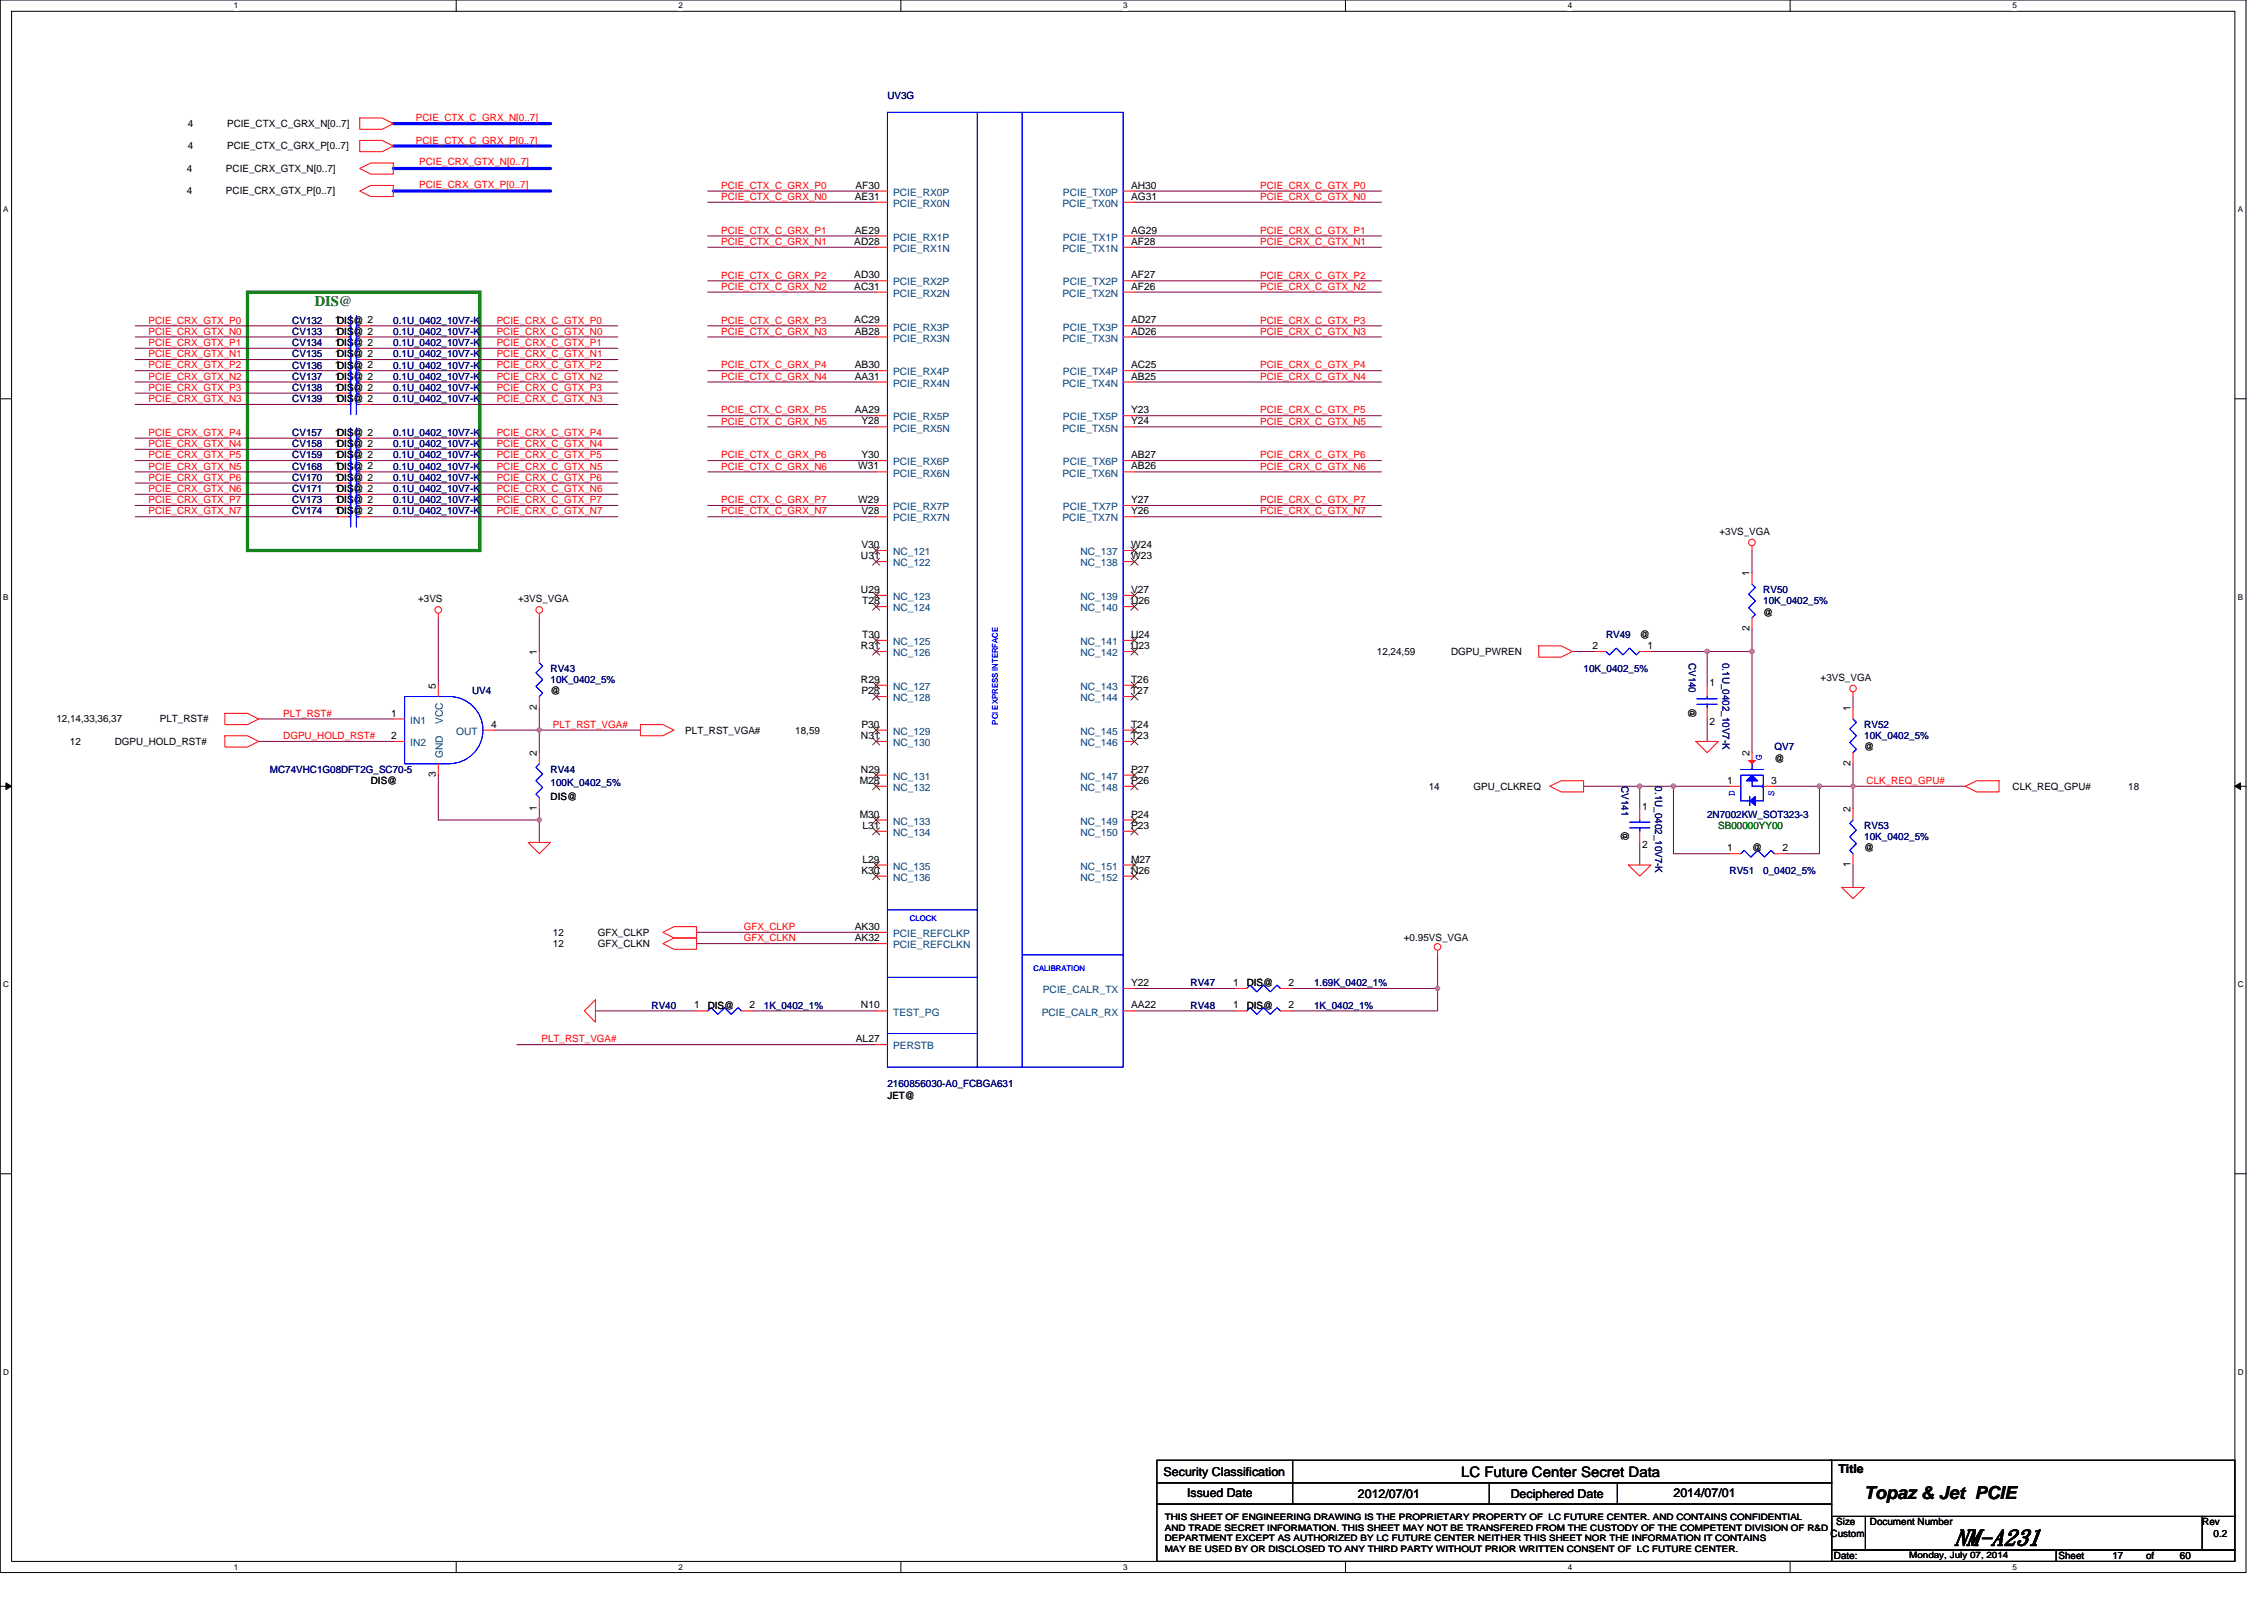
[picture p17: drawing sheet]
<svg xmlns="http://www.w3.org/2000/svg" width="297mm" height="210mm" viewBox="0 0 297 210" stroke-linecap="round" stroke-linejoin="round" font-family="sans-serif">
<defs><g id="words">
<text font-size="3" x="256.4" y="202.6">NM-A231</text>
<text font-size="2.3" x="244.6" y="196.6">Topaz &amp; Jet PCIE</text>
<text font-size="1.9" fill="#008000" x="41.3" y="40.1">DIS@</text>
<text font-size="1.9" x="191.7" y="193.7">LC Future Center Secret Data</text>
<g font-size="1.6">
<text x="152.7" y="193.5">Security Classification</text>
<text x="155.8" y="196.3">Issued Date</text>
<text x="178.2" y="196.5">2012/07/01</text>
<text x="198.2" y="196.5">Deciphered Date</text>
<text x="219.6" y="196.3">2014/07/01</text>
<text x="241.2" y="193.1">Title</text>
</g>
<g font-size="1.3">
<text x="24.7" y="16.7">4</text>
<text x="29.8" y="16.7">PCIE_CTX_C_GRX_N[0..7]</text>
<text x="24.5" y="22.6">4</text>
<text x="24.7" y="19.6">4</text>
<text x="29.7" y="22.6">PCIE_CRX_GTX_N[0..7]</text>
<text x="29.8" y="19.6">PCIE_CTX_C_GRX_P[0..7]</text>
<text x="24.5" y="25.5">4</text>
<text x="29.7" y="25.5">PCIE_CRX_GTX_P[0..7]</text>
<text x="112.1" y="26.2">AE31</text>
<text x="112.2" y="24.7">AF30</text>
<text x="148.4" y="24.7">AH30</text>
<text x="148.4" y="26.2">AG31</text>
<text x="112.1" y="32.1">AD28</text>
<text x="112.1" y="30.6">AE29</text>
<text x="148.4" y="30.6">AG29</text>
<text x="148.4" y="32.1">AF28</text>
<text x="112.1" y="38">AC31</text>
<text x="112.1" y="36.5">AD30</text>
<text x="148.4" y="36.5">AF27</text>
<text x="148.4" y="38">AF26</text>
<text x="43.9" y="45.4">1DIS@ 2</text>
<text x="43.9" y="46.8">1DIS@ 2</text>
<text x="43.9" y="42.4">1DIS@ 2</text>
<text x="43.9" y="43.9">1DIS@ 2</text>
<text x="112.1" y="42.4">AC29</text>
<text x="112.1" y="43.9">AB28</text>
<text x="148.4" y="42.4">AD27</text>
<text x="148.4" y="43.9">AD26</text>
<text x="43.9" y="49.8">1DIS@ 2</text>
<text x="43.9" y="51.2">1DIS@ 2</text>
<text x="43.9" y="48.3">1DIS@ 2</text>
<text x="43.9" y="52.7">1DIS@ 2</text>
<text x="112.1" y="49.8">AA31</text>
<text x="112.1" y="48.3">AB30</text>
<text x="148.4" y="48.3">AC25</text>
<text x="148.4" y="49.8">AB25</text>
<text x="43.9" y="57.1">1DIS@ 2</text>
<text x="43.9" y="58.6">1DIS@ 2</text>
<text x="112.1" y="54.2">AA29</text>
<text x="113" y="55.7">Y28</text>
<text x="148.4" y="54.2">Y23</text>
<text x="148.4" y="55.7">Y24</text>
<text x="43.9" y="61.6">1DIS@ 2</text>
<text x="43.9" y="66">1DIS@ 2</text>
<text x="43.9" y="63">1DIS@ 2</text>
<text x="43.9" y="60.1">1DIS@ 2</text>
<text x="43.9" y="64.5">1DIS@ 2</text>
<text x="112.6" y="66">W29</text>
<text x="112.6" y="61.6">W31</text>
<text x="113" y="60.1">Y30</text>
<text x="148.4" y="66">Y27</text>
<text x="148.4" y="60.1">AB27</text>
<text x="148.4" y="61.6">AB26</text>
<text x="43.9" y="67.5">1DIS@ 2</text>
<text x="113" y="71.9">V30</text>
<text x="113" y="67.5">V28</text>
<text x="148.4" y="71.9">W24</text>
<text x="148.4" y="67.5">Y26</text>
<text x="225.6" y="70.1">+3VS_VGA</text>
<text x="113" y="77.8">U29</text>
<text x="113" y="73.3">U31</text>
<text x="148.4" y="77.8">V27</text>
<text x="148.4" y="73.3">W23</text>
<text x="229.5" y="75.6" transform="rotate(-90 229.5 75.6)">1</text>
<text x="54.9" y="79">+3VS</text>
<text x="68" y="79">+3VS_VGA</text>
<text x="113.1" y="83.7">T30</text>
<text x="113.1" y="79.2">T28</text>
<text x="148.4" y="83.7">U24</text>
<text x="148.4" y="79.2">U26</text>
<text x="215.1" y="83.7">@</text>
<text x="229.5" y="82.8" transform="rotate(-90 229.5 82.8)">2</text>
<text x="231.3" y="80.8">@</text>
<text x="70.4" y="85.9" transform="rotate(-90 70.4 85.9)">1</text>
<text x="113" y="89.6">R29</text>
<text x="113" y="85.1">R31</text>
<text x="148.4" y="89.6">T26</text>
<text x="148.4" y="85.1">U23</text>
<text x="180.7" y="85.9">12,24,59</text>
<text x="190.4" y="85.9">DGPU_PWREN</text>
<text x="208.9" y="85.1">2</text>
<text x="216.2" y="85.1">1</text>
<text x="238.9" y="89.3">+3VS_VGA</text>
<text x="7.4" y="94.7">12,14,33,36,37</text>
<text x="21" y="94.7">PLT_RST#</text>
<text x="51.3" y="94">1</text>
<text x="57.2" y="90.3" transform="rotate(-90 57.2 90.3)">5</text>
<text x="64.4" y="95.4">4</text>
<text x="70.4" y="93.1" transform="rotate(-90 70.4 93.1)">2</text>
<text x="72.2" y="91.1">@</text>
<text x="113" y="95.4">P30</text>
<text x="113" y="91">P28</text>
<text x="148.4" y="95.4">T24</text>
<text x="148.4" y="91">T27</text>
<text x="221.6" y="92.8" transform="rotate(90 221.6 92.8)">@</text>
<text x="224.3" y="90">1</text>
<text x="224.3" y="95.1">2</text>
<text x="242.8" y="93.3" transform="rotate(-90 242.8 93.3)">1</text>
<text x="9.2" y="97.7">12</text>
<text x="15.1" y="97.7">DGPU_HOLD_RST#</text>
<text x="51.3" y="96.9">2</text>
<text x="57.2" y="102" transform="rotate(-90 57.2 102)">3</text>
<text x="70.4" y="99.1" transform="rotate(-90 70.4 99.1)">2</text>
<text x="89.9" y="96.2">PLT_RST_VGA#</text>
<text x="104.3" y="96.2">18,59</text>
<text x="113" y="101.3">N29</text>
<text x="113" y="96.9">N31</text>
<text x="148.4" y="101.3">P27</text>
<text x="148.4" y="96.9">T23</text>
<text x="229.5" y="99.1" transform="rotate(-90 229.5 99.1)">2</text>
<text x="232.8" y="99.9">@</text>
<text x="242.8" y="100.5" transform="rotate(-90 242.8 100.5)">2</text>
<text x="244.6" y="98.4">@</text>
<text x="48.7" y="102.8">DIS@</text>
<text x="70.4" y="106.4" transform="rotate(-90 70.4 106.4)">1</text>
<text x="72.2" y="104.9">DIS@</text>
<text x="112.8" y="107.2">M30</text>
<text x="112.8" y="102.8">M28</text>
<text x="148.4" y="107.2">P24</text>
<text x="148.4" y="102.8">P26</text>
<text x="187.4" y="103.6">14</text>
<text x="193.3" y="103.6">GPU_CLKREQ</text>
<text x="215.5" y="106.2">1</text>
<text x="226.6" y="102.8">1</text>
<text x="232.4" y="102.8">3</text>
<text x="242.8" y="106.5" transform="rotate(-90 242.8 106.5)">2</text>
<text x="264.1" y="103.6">CLK_REQ_GPU#</text>
<text x="279.2" y="103.6">18</text>
<text x="113.2" y="113.1">L29</text>
<text x="113.2" y="108.7">L31</text>
<text x="148.4" y="113.1">M27</text>
<text x="148.4" y="108.7">P23</text>
<text x="212.7" y="109" transform="rotate(90 212.7 109)">@</text>
<text x="215.5" y="111.3">2</text>
<text x="226.6" y="111.7">1</text>
<text x="229.9" y="111.7">@</text>
<text x="233.8" y="111.7">2</text>
<text x="242.8" y="113.7" transform="rotate(-90 242.8 113.7)">1</text>
<text x="244.6" y="111.7">@</text>
<text x="113" y="114.6">K30</text>
<text x="148.4" y="114.6">N26</text>
<text x="72.5" y="124.2">12</text>
<text x="72.5" y="122.7">12</text>
<text x="78.4" y="124.2">GFX_CLKN</text>
<text x="78.4" y="122.7">GFX_CLKP</text>
<text x="112.1" y="123.4">AK32</text>
<text x="112.1" y="122">AK30</text>
<text x="184.2" y="123.5">+0.95VS_VGA</text>
<text x="148.4" y="129.3">Y22</text>
<text x="161.8" y="129.3">1</text>
<text x="163.6" y="129.4">DIS@</text>
<text x="169" y="129.3">2</text>
<text x="91.1" y="132.3">1</text>
<text x="92.9" y="132.3">DIS@</text>
<text x="98.3" y="132.3">2</text>
<text x="112.3" y="136.7">AL27</text>
<text x="113" y="132.3">N10</text>
<text x="148.4" y="132.3">AA22</text>
<text x="161.8" y="132.3">1</text>
<text x="163.6" y="132.3">DIS@</text>
<text x="169" y="132.3">2</text>
<text x="116.4" y="144.1">JET@</text>
<text x="240.2" y="201.5">Custom</text>
<text x="240.9" y="200.1">Size</text>
<text x="245.3" y="200.1">Document Number</text>
<text x="288.9" y="200.1">Rev</text>
<text x="290.4" y="201.5">0.2</text>
<text x="240.6" y="204.5">Date:</text>
<text x="270.1" y="204.5">Sheet</text>
<text x="277.2" y="204.5">17</text>
<text x="281.6" y="204.5">of</text>
<text x="286" y="204.5">60</text>
</g>
<g font-size="1.3" fill="#f00">
<text x="54.6" y="15.9">PCIE_CTX_C_GRX_N[0..7]</text>
<text x="54.6" y="18.9">PCIE_CTX_C_GRX_P[0..7]</text>
<text x="55" y="21.7">PCIE_CRX_GTX_N[0..7]</text>
<text x="55" y="24.6">PCIE_CRX_GTX_P[0..7]</text>
<text x="94.6" y="24.8">PCIE_CTX_C_GRX_P0</text>
<text x="94.6" y="26.2">PCIE_CTX_C_GRX_N0</text>
<text x="165.4" y="24.8">PCIE_CRX_C_GTX_P0</text>
<text x="165.4" y="26.2">PCIE_CRX_C_GTX_N0</text>
<text x="94.6" y="30.6">PCIE_CTX_C_GRX_P1</text>
<text x="94.6" y="32.1">PCIE_CTX_C_GRX_N1</text>
<text x="165.4" y="30.6">PCIE_CRX_C_GTX_P1</text>
<text x="165.4" y="32.1">PCIE_CRX_C_GTX_N1</text>
<text x="94.6" y="36.5">PCIE_CTX_C_GRX_P2</text>
<text x="94.6" y="38">PCIE_CTX_C_GRX_N2</text>
<text x="165.4" y="36.5">PCIE_CRX_C_GTX_P2</text>
<text x="165.4" y="38">PCIE_CRX_C_GTX_N2</text>
<text x="19.5" y="42.4">PCIE_CRX_GTX_P0</text>
<text x="19.5" y="43.9">PCIE_CRX_GTX_N0</text>
<text x="19.5" y="46.9">PCIE_CRX_GTX_N1</text>
<text x="19.5" y="45.4">PCIE_CRX_GTX_P1</text>
<text x="65.2" y="43.9">PCIE_CRX_C_GTX_N0</text>
<text x="65.2" y="42.4">PCIE_CRX_C_GTX_P0</text>
<text x="65.2" y="46.9">PCIE_CRX_C_GTX_N1</text>
<text x="65.2" y="45.4">PCIE_CRX_C_GTX_P1</text>
<text x="94.6" y="42.4">PCIE_CTX_C_GRX_P3</text>
<text x="94.6" y="43.9">PCIE_CTX_C_GRX_N3</text>
<text x="165.4" y="42.4">PCIE_CRX_C_GTX_P3</text>
<text x="165.4" y="43.9">PCIE_CRX_C_GTX_N3</text>
<text x="19.5" y="49.8">PCIE_CRX_GTX_N2</text>
<text x="19.5" y="48.3">PCIE_CRX_GTX_P2</text>
<text x="19.5" y="51.3">PCIE_CRX_GTX_P3</text>
<text x="19.5" y="52.7">PCIE_CRX_GTX_N3</text>
<text x="65.2" y="48.3">PCIE_CRX_C_GTX_P2</text>
<text x="65.2" y="51.3">PCIE_CRX_C_GTX_P3</text>
<text x="65.2" y="52.7">PCIE_CRX_C_GTX_N3</text>
<text x="65.2" y="49.8">PCIE_CRX_C_GTX_N2</text>
<text x="94.6" y="48.3">PCIE_CTX_C_GRX_P4</text>
<text x="94.6" y="49.8">PCIE_CTX_C_GRX_N4</text>
<text x="165.4" y="49.8">PCIE_CRX_C_GTX_N4</text>
<text x="165.4" y="48.3">PCIE_CRX_C_GTX_P4</text>
<text x="19.5" y="57.2">PCIE_CRX_GTX_P4</text>
<text x="19.5" y="58.6">PCIE_CRX_GTX_N4</text>
<text x="65.2" y="58.6">PCIE_CRX_C_GTX_N4</text>
<text x="65.2" y="57.2">PCIE_CRX_C_GTX_P4</text>
<text x="94.6" y="54.2">PCIE_CTX_C_GRX_P5</text>
<text x="94.6" y="55.7">PCIE_CTX_C_GRX_N5</text>
<text x="165.4" y="54.2">PCIE_CRX_C_GTX_P5</text>
<text x="165.4" y="55.7">PCIE_CRX_C_GTX_N5</text>
<text x="19.5" y="60.1">PCIE_CRX_GTX_P5</text>
<text x="19.5" y="61.6">PCIE_CRX_GTX_N5</text>
<text x="19.5" y="63.1">PCIE_CRX_GTX_P6</text>
<text x="19.5" y="64.5">PCIE_CRX_GTX_N6</text>
<text x="19.5" y="66">PCIE_CRX_GTX_P7</text>
<text x="65.2" y="61.6">PCIE_CRX_C_GTX_N5</text>
<text x="65.2" y="60.1">PCIE_CRX_C_GTX_P5</text>
<text x="65.2" y="64.5">PCIE_CRX_C_GTX_N6</text>
<text x="65.2" y="63.1">PCIE_CRX_C_GTX_P6</text>
<text x="65.2" y="66">PCIE_CRX_C_GTX_P7</text>
<text x="94.6" y="60.1">PCIE_CTX_C_GRX_P6</text>
<text x="94.6" y="61.6">PCIE_CTX_C_GRX_N6</text>
<text x="94.6" y="66">PCIE_CTX_C_GRX_P7</text>
<text x="165.4" y="61.6">PCIE_CRX_C_GTX_N6</text>
<text x="165.4" y="60.1">PCIE_CRX_C_GTX_P6</text>
<text x="165.4" y="66">PCIE_CRX_C_GTX_P7</text>
<text x="19.5" y="67.5">PCIE_CRX_GTX_N7</text>
<text x="65.2" y="67.5">PCIE_CRX_C_GTX_N7</text>
<text x="94.6" y="67.5">PCIE_CTX_C_GRX_N7</text>
<text x="165.4" y="67.5">PCIE_CRX_C_GTX_N7</text>
<text x="37.2" y="94">PLT_RST#</text>
<text x="72.5" y="95.5">PLT_RST_VGA#</text>
<text x="37.2" y="96.9">DGPU_HOLD_RST#</text>
<text x="244.9" y="102.8">CLK_REQ_GPU#</text>
<text x="97.6" y="122">GFX_CLKP</text>
<text x="97.6" y="123.5">GFX_CLKN</text>
<text x="71.1" y="136.7">PLT_RST_VGA#</text>
</g>
<g font-size="1.3" fill="#000080">
<text x="116.4" y="13">UV3G</text>
<text x="38.4" y="45.4">CV134</text>
<text x="38.4" y="46.9">CV135</text>
<text x="38.4" y="42.4">CV132</text>
<text x="38.4" y="43.9">CV133</text>
<text x="51.6" y="45.4">0.1U_0402_10V7-K</text>
<text x="51.6" y="46.9">0.1U_0402_10V7-K</text>
<text x="51.6" y="42.4">0.1U_0402_10V7-K</text>
<text x="51.6" y="43.9">0.1U_0402_10V7-K</text>
<text x="38.4" y="49.8">CV137</text>
<text x="38.4" y="51.3">CV138</text>
<text x="38.4" y="48.3">CV136</text>
<text x="38.4" y="52.7">CV139</text>
<text x="51.6" y="49.8">0.1U_0402_10V7-K</text>
<text x="51.6" y="51.3">0.1U_0402_10V7-K</text>
<text x="51.6" y="48.3">0.1U_0402_10V7-K</text>
<text x="51.6" y="52.7">0.1U_0402_10V7-K</text>
<text x="38.4" y="57.2">CV157</text>
<text x="38.4" y="58.7">CV158</text>
<text x="51.6" y="57.2">0.1U_0402_10V7-K</text>
<text x="51.6" y="58.7">0.1U_0402_10V7-K</text>
<text x="38.4" y="61.6">CV168</text>
<text x="38.4" y="63.1">CV170</text>
<text x="38.4" y="60.1">CV159</text>
<text x="38.4" y="64.5">CV171</text>
<text x="51.6" y="61.6">0.1U_0402_10V7-K</text>
<text x="51.6" y="63.1">0.1U_0402_10V7-K</text>
<text x="51.6" y="60.1">0.1U_0402_10V7-K</text>
<text x="51.6" y="64.5">0.1U_0402_10V7-K</text>
<text x="38.4" y="66">CV173</text>
<text x="38.4" y="67.5">CV174</text>
<text x="51.6" y="66">0.1U_0402_10V7-K</text>
<text x="51.6" y="67.5">0.1U_0402_10V7-K</text>
<text x="231.3" y="77.8">RV50</text>
<text x="210.7" y="83.7">RV49</text>
<text x="231.3" y="79.3">10K_0402_5%</text>
<text x="72.2" y="88.1">RV43</text>
<text x="72.2" y="89.6">10K_0402_5%</text>
<text x="207.8" y="88.1">10K_0402_5%</text>
<text x="221.6" y="86.9" transform="rotate(90 221.6 86.9)">CV140</text>
<text x="226" y="86.9" transform="rotate(90 226 86.9)">0.1U_0402_10V7-K</text>
<text x="61.9" y="91.1">UV4</text>
<text x="244.6" y="95.5">RV52</text>
<text x="35.4" y="101.4">MC74VHC1G08DFT2G_SC70-5</text>
<text x="72.2" y="101.4">RV44</text>
<text x="232.8" y="98.4">QV7</text>
<text x="244.6" y="96.9">10K_0402_5%</text>
<text x="72.2" y="103.1">100K_0402_5%</text>
<text x="212.7" y="103.1" transform="rotate(90 212.7 103.1)">CV141</text>
<text x="217.1" y="103.1" transform="rotate(90 217.1 103.1)">0.1U_0402_10V7-K</text>
<text x="224" y="107.3">2N7002KW_SOT323-3</text>
<text x="244.6" y="108.7">RV53</text>
<text x="244.6" y="110.2">10K_0402_5%</text>
<text x="226.9" y="114.6">RV51</text>
<text x="231.3" y="114.6">0_0402_5%</text>
<text x="156.2" y="129.4">RV47</text>
<text x="172.4" y="129.4">1.69K_0402_1%</text>
<text x="85.5" y="132.3">RV40</text>
<text x="100.2" y="132.3">1K_0402_1%</text>
<text x="156.2" y="132.3">RV48</text>
<text x="172.4" y="132.3">1K_0402_1%</text>
<text x="116.4" y="142.6">2160856030-A0_FCBGA631</text>
</g>
<g font-size="1.3" fill="#004080">
<text x="117.2" y="27.1">PCIE_RX0N</text>
<text x="117.2" y="25.7">PCIE_RX0P</text>
<text x="139.4" y="27.1">PCIE_TX0N</text>
<text x="139.5" y="25.7">PCIE_TX0P</text>
<text x="117.2" y="33">PCIE_RX1N</text>
<text x="117.2" y="31.6">PCIE_RX1P</text>
<text x="139.4" y="33">PCIE_TX1N</text>
<text x="139.5" y="31.6">PCIE_TX1P</text>
<text x="117.2" y="38.9">PCIE_RX2N</text>
<text x="117.2" y="37.4">PCIE_RX2P</text>
<text x="139.4" y="38.9">PCIE_TX2N</text>
<text x="139.5" y="37.4">PCIE_TX2P</text>
<text x="117.2" y="44.8">PCIE_RX3N</text>
<text x="117.2" y="43.3">PCIE_RX3P</text>
<text x="139.4" y="44.8">PCIE_TX3N</text>
<text x="139.5" y="43.3">PCIE_TX3P</text>
<text x="117.2" y="50.7">PCIE_RX4N</text>
<text x="117.2" y="49.2">PCIE_RX4P</text>
<text x="139.4" y="50.7">PCIE_TX4N</text>
<text x="139.5" y="49.2">PCIE_TX4P</text>
<text x="117.2" y="56.6">PCIE_RX5N</text>
<text x="117.2" y="55.1">PCIE_RX5P</text>
<text x="139.4" y="56.6">PCIE_TX5N</text>
<text x="139.5" y="55.1">PCIE_TX5P</text>
<text x="117.2" y="62.5">PCIE_RX6N</text>
<text x="117.2" y="61">PCIE_RX6P</text>
<text x="139.4" y="62.5">PCIE_TX6N</text>
<text x="139.5" y="61">PCIE_TX6P</text>
<text x="117.2" y="68.4">PCIE_RX7N</text>
<text x="117.2" y="66.9">PCIE_RX7P</text>
<text x="139.4" y="68.4">PCIE_TX7N</text>
<text x="139.5" y="66.9">PCIE_TX7P</text>
<text x="117.2" y="74.3">NC_122</text>
<text x="117.2" y="72.8">NC_121</text>
<text x="141.7" y="74.3">NC_138</text>
<text x="141.7" y="72.8">NC_137</text>
<text x="117.2" y="80.2">NC_124</text>
<text x="117.2" y="78.7">NC_123</text>
<text x="141.7" y="80.2">NC_140</text>
<text x="141.7" y="78.7">NC_139</text>
<text x="117.2" y="86.1">NC_126</text>
<text x="117.2" y="84.6">NC_125</text>
<text x="141.7" y="86.1">NC_142</text>
<text x="141.7" y="84.6">NC_141</text>
<text x="53.8" y="94.9">IN1</text>
<text x="58.1" y="94.9" transform="rotate(-90 58.1 94.9)">VCC</text>
<text x="117.2" y="92">NC_128</text>
<text x="117.2" y="90.5">NC_127</text>
<text x="141.7" y="92">NC_144</text>
<text x="141.7" y="90.5">NC_143</text>
<text x="53.8" y="97.9">IN2</text>
<text x="58.1" y="99.4" transform="rotate(-90 58.1 99.4)">GND</text>
<text x="59.9" y="96.4">OUT</text>
<text x="117.2" y="97.9">NC_130</text>
<text x="117.2" y="96.4">NC_129</text>
<text x="141.7" y="97.9">NC_146</text>
<text x="141.7" y="96.4">NC_145</text>
<text x="117.2" y="103.7">NC_132</text>
<text x="117.2" y="102.3">NC_131</text>
<text x="141.7" y="103.7">NC_148</text>
<text x="141.7" y="102.3">NC_147</text>
<text x="117.2" y="109.6">NC_134</text>
<text x="117.2" y="108.2">NC_133</text>
<text x="141.7" y="109.6">NC_150</text>
<text x="141.7" y="108.2">NC_149</text>
<text x="117.2" y="115.5">NC_136</text>
<text x="117.2" y="114.1">NC_135</text>
<text x="141.7" y="115.5">NC_152</text>
<text x="141.7" y="114.1">NC_151</text>
<text x="117.2" y="124.4">PCIE_REFCLKN</text>
<text x="117.2" y="122.9">PCIE_REFCLKP</text>
<text x="136.8" y="130.3">PCIE_CALR_TX</text>
<text x="117.2" y="137.6">PERSTB</text>
<text x="117.2" y="133.2">TEST_PG</text>
<text x="136.7" y="133.2">PCIE_CALR_RX</text>
</g>
<g font-size="1.3" fill="#00f">
<text x="231.1" y="99.7" transform="rotate(-90 231.1 99.7)">G</text>
<text x="227.6" y="104.5" transform="rotate(-90 227.6 104.5)">D</text>
<text x="232.8" y="104.5" transform="rotate(-90 232.8 104.5)">S</text>
</g>
<text font-size="1.3" fill="#008000" x="225.4" y="108.7">SB00000YY00</text>
<g font-size="1.2">
<text x="152.8" y="199.4">THIS SHEET OF ENGINEERING DRAWING IS THE PROPRIETARY PROPERTY OF LC FUTURE CENTER. AND CONTAINS CONFIDENTIAL</text>
<text x="152.8" y="200.8">AND TRADE SECRET INFORMATION. THIS SHEET MAY NOT BE TRANSFERED FROM THE CUSTODY OF THE COMPETENT DIVISION OF R&amp;D</text>
<text x="152.8" y="202.1">DEPARTMENT EXCEPT AS AUTHORIZED BY LC FUTURE CENTER NEITHER THIS SHEET NOR THE INFORMATION IT CONTAINS</text>
<text x="152.8" y="203.5">MAY BE USED BY OR DISCLOSED TO ANY THIRD PARTY WITHOUT PRIOR WRITTEN CONSENT OF LC FUTURE CENTER.</text>
<text x="250.5" y="204.4">Monday, July 07, 2014</text>
</g>
<g font-size="1.1">
<text x="30.7" y="1.1">1</text>
<text x="89" y="1.1">2</text>
<text x="147.4" y="1.1">3</text>
<text x="205.7" y="1.1">4</text>
<text x="264" y="1.1">5</text>
<text x=".4" y="27.8">A</text>
<text x="293.6" y="27.8">A</text>
<text x=".4" y="78.7">B</text>
<text x="293.6" y="78.7">B</text>
<text x=".4" y="129.5">C</text>
<text x="293.6" y="129.5">C</text>
<text x=".4" y="180.3">D</text>
<text x="293.6" y="180.3">D</text>
<text x="30.7" y="205.9">1</text>
<text x="89" y="205.9">2</text>
<text x="147.4" y="205.9">3</text>
<text x="205.7" y="205.9">4</text>
<text x="264" y="205.9">5</text>
</g>
<g font-size="1" fill="#00f">
<text x="130.9" y="95" transform="rotate(-90 130.9 95)">PCI EXPRESS INTERFACE</text>
<text x="119.4" y="120.7">CLOCK</text>
<text x="135.6" y="127.4">CALIBRATION</text>
</g>
</g></defs>
<path d="M0 0h294.7v206.2h-294.7zM1.5 1.5h291.7v203.3h-291.7z" fill="none" stroke="#000" stroke-width=".13"/>
<g fill="#fff">
<path d="M30.7 .1h.6v1.2h-.6z"/>
<path d="M30.7 204.9h.6v1.2h-.6z"/>
</g>
<path d="M59.9 0v1.5M59.9 204.8v1.5" fill="none" stroke="#000" stroke-width=".13"/>
<g fill="#fff">
<path d="M89 .1h.6v1.2h-.6z"/>
<path d="M89 204.9h.6v1.2h-.6z"/>
</g>
<path d="M118.2 0v1.5M118.2 204.8v1.5" fill="none" stroke="#000" stroke-width=".13"/>
<g fill="#fff">
<path d="M147.4 .1h.5v1.2h-.5z"/>
<path d="M147.4 204.9h.5v1.2h-.5z"/>
</g>
<path d="M176.5 0v1.5M176.5 204.8v1.5" fill="none" stroke="#000" stroke-width=".13"/>
<g fill="#fff">
<path d="M205.7 .1h.6v1.2h-.6z"/>
<path d="M205.7 204.9h.6v1.2h-.6z"/>
</g>
<path d="M234.9 0v1.5M234.9 204.8v1.5" fill="none" stroke="#000" stroke-width=".13"/>
<g fill="#fff">
<path d="M264 .1h.6v1.2h-.6z"/>
<path d="M264 204.9h.6v1.2h-.6z"/>
<path d="M.4 26.9h.7v1.2h-.7z"/>
<path d="M293.6 26.9h.7v1.2h-.7z"/>
<path d="M.4 77.7h.7v1.2h-.7z"/>
<path d="M293.6 77.7h.7v1.2h-.7z"/>
</g>
<path d="M0 52.3h1.5M293.2 52.3h1.5" fill="none" stroke="#000" stroke-width=".13"/>
<g fill="#fff">
<path d="M.4 128.5h.8v1.2h-.8z"/>
<path d="M293.6 128.5h.7v1.2h-.7z"/>
</g>
<path d="M0 103.1h1.5M293.2 103.1h1.5" fill="none" stroke="#000" stroke-width=".13"/>
<path d="M.8 102.7l.7 .4-.7 .4zM293.2 103.1l.8-.4v.8z" fill="#000" stroke="#000" stroke-width=".13"/>
<g fill="#fff">
<path d="M.4 179.3h.8v1.2h-.8z"/>
<path d="M293.6 179.3h.7v1.2h-.7z"/>
</g>
<g fill="none" stroke="#000" stroke-width=".13">
<path d="M0 153.9h1.5M293.2 153.9h1.5M151.8 191.5h88.5v3h-88.5zM151.8 194.5h88.5v2.8h-88.5zM151.8 197.3h88.5v7.5h-88.5zM169.6 191.5v5.8M195.4 194.5v2.8M212.2 194.5v2.8M240.2 191.5h53v7.4M240.3 198.9h4.4v4.4h-4.4zM244.7 198.9h44.2v4.4h-44.2zM288.9 198.9h4.3v4.4h-4.3z"/>
<path d="M240.3 203.3h29.5v1.5h-29.5zM269.8 203.3h23.4v1.5h-23.4z"/>
</g>
<path d="M32.5 38.3h30.4v33.9h-30.4z" fill="none" stroke="#008000" stroke-width=".42"/>
<g fill="none" stroke="#800040" stroke-width=".13">
<path d="M92.9 25.1h22.1M92.9 26.5h22.1M92.9 30.9h22.1M92.9 32.4h22.1M92.9 36.8h22.1M92.9 38.3h22.1M148.8 25.1h32.4M148.8 26.5h32.4M148.8 30.9h32.4M148.8 32.4h32.4M148.8 36.8h32.4M148.8 38.3h32.4"/>
<path d="M17.7 42.7h26.5M17.7 44.2h26.5M17.7 50.1h26.5M17.7 47.2h26.5M17.7 45.7h26.5M17.7 48.6h26.5M17.7 51.6h26.5M17.7 53h26.5M17.7 57.5h26.5M17.7 58.9h26.5M48.7 44.2h32.4M48.7 42.7h32.4"/>
<path d="M48.7 47.2h32.4M48.7 45.7h32.4M48.7 48.6h32.4M48.7 51.6h32.4M48.7 53h32.4M48.7 50.1h32.4M48.7 58.9h32.4M48.7 57.5h32.4M92.9 42.7h22.1M92.9 44.2h22.1M92.9 48.6h22.1M92.9 50.1h22.1"/>
<path d="M92.9 54.5h22.1M92.9 56h22.1M148.8 42.7h32.4M148.8 44.2h32.4M148.8 54.5h32.4M148.8 50.1h32.4M148.8 48.6h32.4M148.8 56h32.4M17.7 60.4h26.5M17.7 61.9h26.5M17.7 63.4h26.5M17.7 64.8h26.5"/>
<path d="M17.7 66.3h26.5M17.7 67.8h26.5M48.7 61.9h32.4M48.7 60.4h32.4M48.7 64.8h32.4M48.7 63.4h32.4M48.7 67.8h32.4M48.7 66.3h32.4M92.9 60.4h22.1M92.9 61.9h22.1M92.9 66.3h22.1M92.9 67.8h22.1"/>
<path d="M148.8 61.9h32.4M148.8 60.4h32.4M148.8 67.8h32.4M148.8 66.3h32.4M229.9 72.2v2.9M33.9 97.2h17.7M33.9 94.3h17.7M57.5 81v8.9M64.9 95.8h5.9M70.8 95.8h13.2M70.8 81v4.4M70.8 95.8v2.9"/>
<path d="M70.8 92.8v3M206.3 85.4h3M216.6 85.4h7.4M224 85.4v4.5M224 94.3v2.9M224 85.4h5.9M229.9 82.5v2.9M229.9 85.4v13.3M243.1 91.4v1.4M57.5 101.7v5.8h13.3M70.8 106.1v1.4M70.8 107.5v3"/>
<path d="M207.8 103.1h7.3M215.1 103.1h4.5M215.1 110.5v3M215.1 103.1v3M219.6 103.1v8.9h7.3M219.6 103.1h7.3M232.8 103.1h5.9M238.7 103.1h4.4M238.7 103.1v8.9h-4.4M243.1 100.2v2.9M243.1 103.1v3M243.1 113.5v2.9"/>
<path d="M243.1 103.1h14.7M67.8 137h47.2M78.1 132.6h13.3M91.4 122.3h23.6M91.4 123.8h23.6M98.8 132.6h16.2M148.8 129.6h13.3M148.8 132.6h13.3M169.5 129.6h19.1M188.6 129.6v3h-19.1M188.6 125.2v4.4"/>
</g>
<g fill="#f0f" stroke="#f0f" stroke-width=".13">
<circle cx="70.7" cy="95.7" r=".29"/>
<circle cx="70.7" cy="107.5" r=".29"/>
<circle cx="243.1" cy="103.1" r=".29"/>
<circle cx="238.7" cy="103.1" r=".29"/>
<circle cx="215.1" cy="103.1" r=".29"/>
<circle cx="224" cy="85.4" r=".29"/>
<circle cx="219.5" cy="103.1" r=".29"/>
<circle cx="188.6" cy="129.6" r=".29"/>
<circle cx="229.9" cy="85.4" r=".29"/>
</g>
<path d="M51.6 16.2h20.6M51.6 19.2h20.6M51.6 25.1h20.6M51.6 22.1h20.6" fill="none" stroke="#00f" stroke-width=".42"/>
<g fill="none" stroke="#f00" stroke-width=".13">
<path d="M47.2 18.4h2.9l1.5 .8-1.5 .7h-2.9zM47.2 15.5h2.9l1.5 .7-1.5 .8h-2.9zM47.2 22.1l1.5-.7h2.9v1.4h-2.9zM47.2 25.1l1.5-.8h2.9v1.5h-2.9zM115 38.3h1.4M115 36.8h1.4M115 32.4h1.4M115 30.9h1.4M115 26.5h1.4M115 25.1h1.4M147.4 38.3h1.4M147.4 36.8h1.4"/>
<path d="M147.4 32.4h1.4M147.4 30.9h1.4M147.4 26.5h1.4M147.4 25.1h1.4M44.2 45.7h1.5M44.2 50.1h1.5M44.2 57.5h1.5M44.2 47.2h1.5M44.2 58.9h1.5M44.2 42.7h1.5M44.2 51.6h1.5M44.2 44.2h1.5"/>
<path d="M44.2 48.6h1.5M44.2 53h1.5M47.2 45.7h1.5M47.2 50.1h1.5M47.2 57.5h1.5M47.2 47.2h1.5M47.2 58.9h1.5M47.2 42.7h1.5M47.2 51.6h1.5M47.2 44.2h1.5M47.2 48.6h1.5M47.2 53h1.5"/>
<path d="M115 56h1.4M115 54.5h1.4M115 50.1h1.4M115 48.6h1.4M115 44.2h1.4M115 42.7h1.4M147.4 56h1.4M147.4 54.5h1.4M147.4 50.1h1.4M147.4 48.6h1.4M147.4 44.2h1.4M147.4 42.7h1.4"/>
<path d="M44.2 61.9h1.5M44.2 66.3h1.5M44.2 63.4h1.5M44.2 67.8h1.5M44.2 60.4h1.5M44.2 64.8h1.5M47.2 61.9h1.5M47.2 66.3h1.5M47.2 63.4h1.5M47.2 67.8h1.5M47.2 60.4h1.5M47.2 64.8h1.5"/>
<path d="M115 79.6h1.4M115 78.1h1.4M115 73.7h1.4M115 72.2h1.4M115 67.8h1.4M115 66.3h1.4M115 61.9h1.4M115 60.4h1.4M147.4 79.6h1.4M147.4 78.1h1.4M147.4 73.7h1.4M147.4 72.2h1.4"/>
<path d="M147.4 67.8h1.4M147.4 66.3h1.4M147.4 61.9h1.4M147.4 60.4h1.4M229.9 71.6v.6M229.9 75.1v1.5M29.5 93.6h3l1.4 .7-1.4 .7h-3zM29.5 96.5h3l1.4 .7-1.4 .8h-3zM51.6 94.3h1.5M51.6 97.2h1.5M57.5 80.5v.5M57.5 89.9v1.5"/>
<path d="M63.4 95.8h1.5M70.8 80.5v.5M70.8 98.7v1.5M70.8 85.4v1.5M70.8 91.4v1.4M84 95h3l1.4 .8-1.4 .7h-3zM115 97.2h1.4M115 95.8h1.4M115 91.4h1.4M115 89.9h1.4M115 85.4h1.4M115 84h1.4"/>
<path d="M147.4 97.2h1.4M147.4 95.8h1.4M147.4 91.4h1.4M147.4 89.9h1.4M147.4 85.4h1.4M147.4 84h1.4M201.9 84.7h2.9l1.5 .7-1.5 .8h-2.9zM209.3 85.4h1.4M215.1 85.4h1.5M222.5 97.2h2.9l-1.4 1.5zM224 89.9v1.5M224 92.8v1.5"/>
<path d="M229.9 98.7v1.5M229.9 81v1.5M243.1 90.8v.6M243.1 92.8v1.5M243.1 98.7v1.5M57.5 100.2v1.5M69.3 110.5h2.9l-1.4 1.5zM70.8 104.6v1.5M115 114.9h1.4M115 113.5h1.4M115 109h1.4M115 107.5h1.4"/>
<path d="M115 103.1h1.4M115 101.7h1.4M147.4 114.9h1.4M147.4 113.5h1.4M147.4 109h1.4M147.4 107.5h1.4M147.4 103.1h1.4M147.4 101.7h1.4M203.3 103.1l1.5-.7h3v1.5h-3zM213.7 113.5h2.9l-1.5 1.4zM215.1 106.1v1.4M215.1 109v1.5"/>
<path d="M226.9 103.1h1.5M226.9 112h1.5M231.3 103.1h1.5M232.8 112h1.5M241.7 116.4h2.9l-1.5 1.5zM243.1 112v1.5M243.1 106.1v1.4M257.8 103.1l1.5-.7h3v1.5h-3zM78.1 131.1v3l-1.4-1.5zM87 123.8l1.4-.8h3v1.5h-3zM87 122.3l1.4-.8h3v1.5h-3zM91.4 132.6h1.5"/>
<path d="M97.3 132.6h1.5M115 137h1.4M115 132.6h1.4M115 123.8h1.4M115 122.3h1.4M147.4 132.6h1.4M147.4 129.6h1.4M162.1 129.6h1.5M162.1 132.6h1.5M168 129.6h1.5M168 132.6h1.5M188.6 124.7v.5"/>
<circle cx="57.5" cy="80" r=".43"/>
<circle cx="70.7" cy="80" r=".43"/>
<circle cx="229.9" cy="71.1" r=".43"/>
<circle cx="243.1" cy="90.3" r=".43"/>
<circle cx="188.6" cy="124.2" r=".43"/>
</g>
<g fill="none" stroke="#00f" stroke-width=".13">
<path d="M116.4 14.7h31v125.3h-31zM128.2 14.7v125.3M134.1 14.7v125.3M45.7 45.7h.3M45.7 50.1h.3M45.7 57.5h.3M45.7 47.2h.3M45.7 58.9h.3M45.7 42.7h.3M45.7 51.6h.3M45.7 44.2h.3M45.7 48.6h.3"/>
<path d="M45.7 53h.3M46 44.3v2.7M46 48.8v2.6M46 56.1v2.7M46 45.8v2.7M46 57.6v2.7M46 41.4v2.6M46 50.2v2.7M46 42.9v2.6M46 47.3v2.7M46 59.1v2.6M46 51.7v2.7"/>
<path d="M46.8 45.7h.4M46.8 50.1h.4M46.8 57.5h.4M46.8 47.2h.4M46.8 58.9h.4M46.8 42.7h.4M46.8 51.6h.4M46.8 44.2h.4M46.8 48.6h.4M46.8 53h.4M46.8 44.3v2.7M46.8 48.8v2.6"/>
<path d="M46.8 56.1v2.7M46.8 45.8v2.7M46.8 57.6v2.7M46.8 41.4v2.6M46.8 50.2v2.7M46.8 42.9v2.6M46.8 47.3v2.7M46.8 59.1v2.6M46.8 51.7v2.7M45.7 61.9h.3M45.7 66.3h.3M45.7 63.4h.3"/>
<path d="M45.7 67.8h.3M45.7 60.4h.3M45.7 64.8h.3M46 60.6v2.6M46 65v2.6M46 62v2.7M46 66.4v2.7M46 63.5v2.6M46.8 61.9h.4M46.8 66.3h.4M46.8 63.4h.4M46.8 67.8h.4"/>
<path d="M46.8 60.4h.4M46.8 64.8h.4M46.8 60.6v2.6M46.8 65v2.6M46.8 62v2.7M46.8 66.4v2.7M46.8 63.5v2.6M229.9 76.6l.4 .4-.9 .9 .9 .9-.9 .9 .9 .9-.4 .4M58.9 91.4a4.4 4.4 0 0 1 4.5 4.4 4.4 4.4 0 0 1-4.5 4.4M59 91.4h-5.9v8.8h5.9M70.8 86.9l.4 .5-.9 .8 .9 .9-.9 .9 .9 .9-.4 .5M210.7 85.4l.5 .5 .8-.9 .9 .9 .9-.9 .9 .9 .4-.5"/>
<path d="M222.6 92.4h2.7M222.6 91.7h2.7M224 91.4v.3M224 92.4v.4M243.1 94.3l.5 .4-.9 .9 .9 .9-.9 .9 .9 .9-.5 .4M70.8 100.2l-.5 .4 .9 .9-.9 .9 .9 .9-.9 .9 .5 .4M116.4 119.3h11.8M213.8 108.6h2.7M213.8 107.8h2.7M215.1 107.5v.3M215.1 108.6v.4M228.4 100.9h2.9"/>
<path d="M228.4 112l.4-.5 .9 .9 .9-.9 .9 .9 .9-.9 .4 .5M229.6 104.5v1.1M229.9 102.4v.7h1.4v-1.4h-2.9v3.4h1.2M229.9 100.2v.7M231.3 103h-.1v.3h.1v-.2v2h-1M243.1 107.5l-.4 .5 .9 .9-.9 .9 .9 .8-.9 .9 .4 .5M92.9 132.6l.4-.4 .9 .8 .9-.8 .8 .8 .9-.8 .5 .4M116.4 135.6h11.8M116.4 128.2h11.8M134.1 125.2h13.3M163.6 129.6l.4-.4 .9 .9 .9-.9 .9 .9 .9-.9 .4 .4M163.6 132.6l.4-.4 .9 .8 .9-.8 .9 .8 .9-.8 .4 .4"/>
</g>
<g fill="#00f" stroke="#00f" stroke-width=".13">
<path d="M229.1 102.4l.8-.7 .7 .7z" fill-rule="evenodd"/>
<path d="M229.6 105.1l.7-.6v1.1z" fill-rule="evenodd"/>
<path d="M229.1 102.4l.8-.7 .7 .7z" fill-rule="evenodd"/>
<path d="M229.6 105.1l.7-.6v1.1z" fill-rule="evenodd"/>
</g>
<path d="M229.4 99.7h.9l-.4 .5z" fill="#f00" stroke="#f00" stroke-width=".13"/>
<g fill="none" stroke="#804000" stroke-width=".13">
<path d="M114.5 79.1l.9 .9M114.5 77.6l.9 .9M114.5 73.2l.9 .9M114.5 71.8l.9 .9M115.4 79.1l-.9 .9M115.4 77.6l-.9 .9M115.4 73.2l-.9 .9M115.4 71.8l-.9 .9M148.4 79.1l.9 .9M148.4 77.6l.9 .9M148.4 73.2l.9 .9M148.4 71.8l.9 .9"/>
<path d="M149.3 79.1l-.9 .9M149.3 77.6l-.9 .9M149.3 73.2l-.9 .9M149.3 71.8l-.9 .9M114.5 96.8l.9 .9M114.5 95.3l.9 .9M114.5 90.9l.9 .9M114.5 89.4l.9 .9M114.5 85l.9 .9M114.5 83.5l.9 1M115.4 96.8l-.9 .9M115.4 95.3l-.9 .9"/>
<path d="M115.4 90.9l-.9 .9M115.4 89.4l-.9 .9M115.4 85l-.9 .9M115.4 83.5l-.9 1M148.4 96.8l.9 .9M148.4 95.3l.9 .9M148.4 90.9l.9 .9M148.4 89.4l.9 .9M148.4 85l.9 .9M148.4 83.5l.9 1M149.3 96.8l-.9 .9M149.3 95.3l-.9 .9"/>
<path d="M149.3 90.9l-.9 .9M149.3 89.4l-.9 .9M149.3 85l-.9 .9M149.3 83.5l-.9 1M114.5 114.5l.9 .9M114.5 113l.9 .9M114.5 108.6l.9 .9M114.5 107.1l.9 .9M114.5 102.7l.9 .9M114.5 101.2l.9 .9M115.4 114.5l-.9 .9M115.4 113l-.9 .9"/>
<path d="M115.4 108.6l-.9 .9M115.4 107.1l-.9 .9M115.4 102.7l-.9 .9M115.4 101.2l-.9 .9M148.4 114.5l.9 .9M148.4 113l.9 .9M148.4 108.6l.9 .9M148.4 107.1l.9 .9M148.4 102.7l.9 .9M148.4 101.2l.9 .9M149.3 114.5l-.9 .9M149.3 113l-.9 .9"/>
<path d="M149.3 108.6l-.9 .9M149.3 107.1l-.9 .9M149.3 102.7l-.9 .9M149.3 101.2l-.9 .9"/>
</g>
<use href="#words"/>
</svg>
